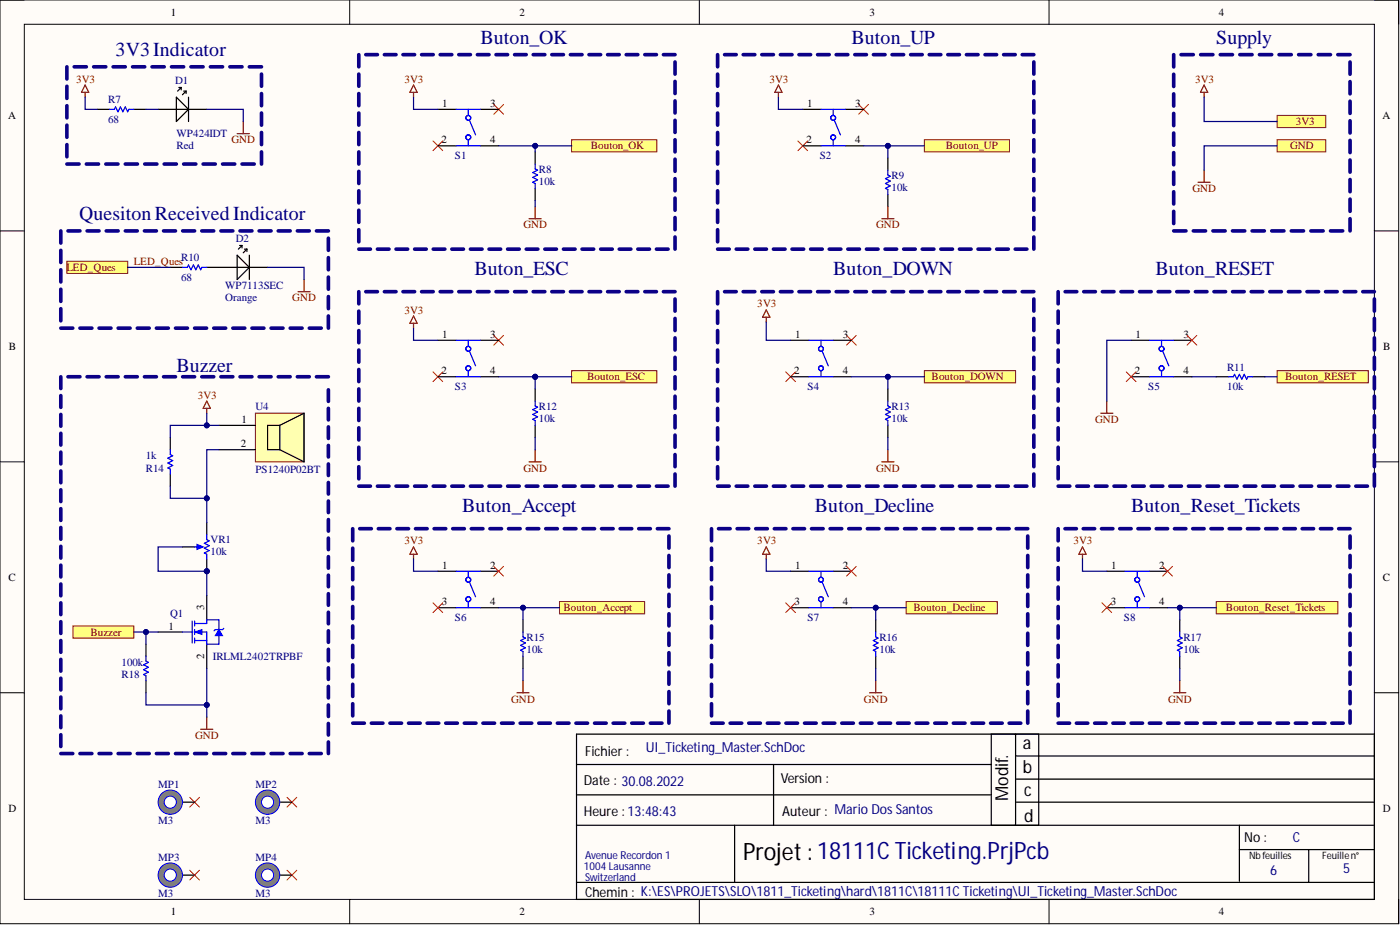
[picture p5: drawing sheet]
<svg xmlns="http://www.w3.org/2000/svg" width="292mm" height="193mm" viewBox="0 0 292 193" stroke-linecap="round" stroke-linejoin="round" font-family="sans-serif">
<defs><g id="words">
<text font-size="5" x="155.1" y="179.4">Projet : 18111C Ticketing.PrjPcb</text>
<g font-size="4.1" fill="#000080">
<text x="24.1" y="11.7">3V3Indicator</text>
<text x="100.2" y="9.2">Buton_OK</text>
<text x="177.6" y="9.2">Buton_UP</text>
<text x="253.8" y="9.2">Supply</text>
<text x="16.5" y="46">Quesiton Received Indicator</text>
<text x="99" y="57.4">Buton_ESC</text>
<text x="173.8" y="57.4">Buton_DOWN</text>
<text x="241.1" y="57.4">Buton_RESET</text>
<text x="36.8" y="77.7">Buzzer</text>
<text x="96.4" y="106.8">Buton_Accept</text>
<text x="170" y="106.8">Buton_Decline</text>
<text x="236" y="106.8">Buton_Reset_Tickets</text>
</g>
<g font-size="3.7">
<text x="213.4" y="156.2">a</text>
<text x="213.4" y="161.3">b</text>
<text x="210.4" y="167.1" transform="rotate(-90 210.4 167.1)">Modif.</text>
<text x="213.7" y="166.1">c</text>
<text x="213.7" y="171.4">d</text>
</g>
<g font-size="2.9">
<text x="122.1" y="157.7">Fichier :</text>
<text x="121.8" y="163.8">Date : 30.08.2022</text>
<text x="162.9" y="163.3">Version :</text>
<text x="121.8" y="170.1">Heure : 13:48:43</text>
<text x="163.2" y="170.1">Auteur : Mario Dos Santos</text>
<text x="259.6" y="175.7">No :</text>
<text x="122.1" y="187.1">Chemin : K:\ES\PROJETS\SLO\1811_Ticketing\hard\1811C\18111C Ticketing\UI_Ticketing_Master.SchDoc</text>
</g>
<g font-size="2.9" fill="#000080">
<text x="134.7" y="157">UI_Ticketing_Master.SchDoc</text>
<text x="269.8" y="175.7">C</text>
<text x="265" y="182.6">6</text>
<text x="280.2" y="182.1">5</text>
</g>
<g font-size="2.3">
<text x="35.6" y="3.3">1</text>
<text x="108.4" y="3.3">2</text>
<text x="181.4" y="3.3">3</text>
<text x="254.3" y="3.3">4</text>
<text x="92.3" y="22.3">1</text>
<text x="102.3" y="22.3">3</text>
<text x="168.4" y="22.3">1</text>
<text x="178.4" y="22.3">3</text>
<text x="1.7" y="24.8">A</text>
<text x="92.1" y="29.9">2</text>
<text x="102.3" y="29.9">4</text>
<text x="168.2" y="29.9">2</text>
<text x="178.4" y="29.9">4</text>
<text x="288.4" y="24.8">A</text>
<text x="92.3" y="70.5">1</text>
<text x="102.3" y="70.5">3</text>
<text x="165.9" y="70.5">1</text>
<text x="175.9" y="70.5">3</text>
<text x="236.9" y="70.5">1</text>
<text x="246.9" y="70.5">3</text>
<text x="1.9" y="73">B</text>
<text x="288.6" y="73">B</text>
<text x="92.1" y="78.1">2</text>
<text x="102.3" y="78.1">4</text>
<text x="165.7" y="78.1">2</text>
<text x="175.9" y="78.1">4</text>
<text x="236.8" y="78.1">2</text>
<text x="246.9" y="78.1">4</text>
<text x="50.4" y="88.2">1</text>
<text x="50.2" y="93.3">2</text>
<text x="92.3" y="118.7">1</text>
<text x="102.3" y="118.7">2</text>
<text x="165.9" y="118.7">1</text>
<text x="175.9" y="118.7">2</text>
<text x="231.9" y="118.7">1</text>
<text x="241.8" y="118.7">2</text>
<text x="1.8" y="121.2">C</text>
<text x="288.5" y="121.2">C</text>
<text x="35.2" y="131.3">1</text>
<text x="42.6" y="127.3" transform="rotate(-90 42.6 127.3)">3</text>
<text x="92.2" y="126.3">3</text>
<text x="102.3" y="126.3">4</text>
<text x="165.8" y="126.3">3</text>
<text x="175.9" y="126.3">4</text>
<text x="231.8" y="126.3">3</text>
<text x="241.8" y="126.3">4</text>
<text x="42.6" y="137.4" transform="rotate(-90 42.6 137.4)">2</text>
<text x="1.8" y="169.4">D</text>
<text x="288.5" y="169.4">D</text>
<text x="35.6" y="190.9">1</text>
<text x="108.4" y="190.9">2</text>
<text x="181.4" y="190.9">3</text>
<text x="254.3" y="190.9">4</text>
</g>
<g font-size="2.3" fill="#800000">
<text x="15.9" y="17.2">3V3</text>
<text x="84.4" y="17.2">3V3</text>
<text x="160.5" y="17.2">3V3</text>
<text x="249.4" y="17.2">3V3</text>
<text x="48.3" y="29.9">GND</text>
<text x="270.3" y="26.1">3V3</text>
<text x="123.2" y="31.2">Bouton_OK</text>
<text x="197.3" y="31.2">Bouton_UP</text>
<text x="269.2" y="31.2">GND</text>
<text x="248.8" y="40.1">GND</text>
<text x="109.2" y="47.7">GND</text>
<text x="182.8" y="47.7">GND</text>
<text x="13.9" y="56.5">LED_Ques</text>
<text x="27.9" y="55.3">LED_Ques</text>
<text x="61" y="62.9">GND</text>
<text x="84.4" y="65.4">3V3</text>
<text x="158" y="64.1">3V3</text>
<text x="41.3" y="83.2">3V3</text>
<text x="122.5" y="79.4">Bouton_ESC</text>
<text x="194.4" y="79.4">Bouton_DOWN</text>
<text x="268.1" y="79.4">Bouton_RESET</text>
<text x="228.5" y="88.2">GND</text>
<text x="109.2" y="98.4">GND</text>
<text x="182.8" y="98.4">GND</text>
<text x="84.4" y="113.6">3V3</text>
<text x="158" y="113.6">3V3</text>
<text x="224" y="113.6">3V3</text>
<text x="117.6" y="127.5">Bouton_Accept</text>
<text x="190.6" y="127.5">Bouton_Decline</text>
<text x="255.8" y="127.5">Bouton_Reset_Tickets</text>
<text x="18.9" y="132.6">Buzzer</text>
<text x="106.7" y="146.6">GND</text>
<text x="180.3" y="146.6">GND</text>
<text x="243.7" y="146.6">GND</text>
<text x="40.7" y="154.2">GND</text>
</g>
<g font-size="2.3" fill="#000080">
<text x="36.5" y="17.5">D1</text>
<text x="22.6" y="21.5">R7</text>
<text x="22.6" y="25.6">68</text>
<text x="36.8" y="28.6">WP424IDT</text>
<text x="36.8" y="31.2">Red</text>
<text x="94.9" y="33.2">S1</text>
<text x="112.4" y="36">R8</text>
<text x="171" y="33.2">S2</text>
<text x="112.4" y="38.5">10k</text>
<text x="186" y="37.3">R9</text>
<text x="186" y="39.8">10k</text>
<text x="49.2" y="50.5">D2</text>
<text x="37.8" y="54.5">R10</text>
<text x="37.8" y="58.6">68</text>
<text x="46.9" y="62.9">Orange</text>
<text x="46.9" y="60.3">WP7113SEC</text>
<text x="256" y="77.3">R11</text>
<text x="94.9" y="81.4">S3</text>
<text x="168.5" y="81.4">S4</text>
<text x="239.6" y="81.4">S5</text>
<text x="256" y="81.4">10k</text>
<text x="53.3" y="85.4">U4</text>
<text x="112.4" y="85.4">R12</text>
<text x="112.4" y="88">10k</text>
<text x="186" y="85.4">R13</text>
<text x="186" y="88">10k</text>
<text x="30.5" y="95.8">1k</text>
<text x="30.5" y="98.4">R14</text>
<text x="53.3" y="98.6">PS1240P02BT</text>
<text x="43.9" y="113.3">VR1</text>
<text x="43.9" y="115.9">10k</text>
<text x="35.5" y="128.8">Q1</text>
<text x="94.9" y="129.6">S6</text>
<text x="168.5" y="129.6">S7</text>
<text x="234.5" y="129.6">S8</text>
<text x="44.4" y="137.7">IRLML2402TRPBF</text>
<text x="109.9" y="133.6">R15</text>
<text x="109.9" y="136.2">10k</text>
<text x="183.5" y="133.6">R16</text>
<text x="183.5" y="136.2">10k</text>
<text x="246.9" y="133.6">R17</text>
<text x="246.9" y="136.2">10k</text>
<text x="25.4" y="141.5">R18</text>
<text x="25.4" y="138.9">100k</text>
<text x="33" y="164.3">MP1</text>
<text x="53.3" y="164.3">MP2</text>
<text x="33" y="171.9">M3</text>
<text x="53.3" y="171.9">M3</text>
<text x="33" y="179.5">MP3</text>
<text x="53.3" y="179.5">MP4</text>
<text x="122.1" y="179.2">Avenue Recordon 1</text>
<text x="121.8" y="181.5">1004 Lausanne</text>
<text x="122.1" y="183.7">Switzerland</text>
<text x="33" y="187.1">M3</text>
<text x="53.3" y="187.1">M3</text>
</g>
<g font-size="2.1">
<text x="260.6" y="179.2">Nb feuilles</text>
<text x="275.8" y="179.2">Feuillen°</text>
</g>
</g></defs>
<path d="M0 0h291.8v192.7h-291.8z" fill-rule="evenodd" fill="#fffcf8"/>
<path d="M0 0h291.8v192.7h-291.8z" fill="none" stroke="#000" stroke-width=".21"/>
<path d="M5.1 5.1h281.7v182.5h-281.7z" fill-rule="evenodd" fill="#fffcf8"/>
<g fill="none" stroke="#000" stroke-width=".21">
<path d="M0 0h5.1M73 0v5.1M145.9 0v5.1M218.9 0v5.1M286.8 0h5v5.1M5.1 5.1h281.7v182.5h-281.7zM0 48.2h5.1M286.8 48.2h5M0 96.3h5.1M286.8 96.3h5M0 144.5h5.1M286.8 144.5h5"/>
<path d="M73 187.6v5.1M145.9 187.6v5.1M218.9 187.6v5.1M291.8 187.6v5.1"/>
</g>
<g fill="none" stroke="#000" stroke-width=".25">
<path d="M120.3 153.1h166.5v34.5h-166.5zM120.3 159.5h86.5M161.4 159.5v12.7M206.8 153.1v19.1M211.9 153.1v19.1M211.9 157.7h74.9M216.7 153.1v19.1M120.3 172.2h166.5M120.3 165.8h86.5M153.3 172.2v11.9M211.9 162.5h74.9M211.9 167.3h74.9"/>
<path d="M258.6 172.2v11.6M258.6 177.2h28.2M273.1 177.2v6.9M120.3 184.1h166.5"/>
</g>
<path d="M266.5 24.1h10.1v2.5h-10.1z" fill-rule="evenodd" fill="#ffff80"/>
<path d="M266.5 24.1h10.1v2.5h-10.1z" fill="none" stroke="#800000" stroke-width=".21"/>
<path d="M266.5 29.2h10.1v2.5h-10.1z" fill-rule="evenodd" fill="#ffff80"/>
<path d="M266.5 29.2h10.1v2.5h-10.1z" fill="none" stroke="#800000" stroke-width=".21"/>
<g fill="none" stroke="#0c0087" stroke-width=".76">
<path d="M74.9 11.4v2.5M74.9 15.5v2.5M74.9 19.5v2.6M76.3 11.4h2.4M80.2 11.4h2.4M84.1 11.4h2.4M88 11.4h2.4M91.8 11.4h2.5M95.7 11.4h2.4M99.6 11.4h2.4M103.5 11.4h2.4M107.4 11.4h2.4"/>
<path d="M111.2 11.4h2.5M115.1 11.4h2.5M119 11.4h2.4M122.9 11.4h2.4M126.8 11.4h2.4M130.7 11.4h2.4M134.5 11.4h2.5M138.4 11.4h2.4M140.8 12.9v2.6M140.8 17v2.5M74.9 23.6v2.5M74.9 27.6v2.6"/>
<path d="M74.9 31.7v2.5M74.9 35.7v2.6M74.9 39.8v2.5M140.8 21v2.6M140.8 25.1v2.5M140.8 29.2v2.5M140.8 33.2v2.5M140.8 37.3v2.5M74.9 43.9v2.5M74.9 47.9v2.6M74.9 52h2.4M78.7 52h2.5"/>
<path d="M82.6 52h2.5M86.5 52h2.4M90.4 52h2.4M94.3 52h2.4M98.1 52h2.5M102 52h2.5M105.9 52h2.4M109.8 52h2.4M113.7 52h2.4M117.6 52h2.4M121.4 52h2.5M125.3 52h2.4"/>
<path d="M129.2 52h2.4M133.1 52h2.4M137 52h2.4M140.8 41.3v2.6M140.8 45.4v2.5M140.8 49.4v2.6"/>
</g>
<path d="M90.3 29.4l2.1 2M92.4 29.4l-2.1 2M103 21.8l2.1 2M105.1 21.8l-2.1 2" fill="none" stroke="#f00" stroke-width=".21"/>
<path d="M111.7 31.7v2.5M111.7 39.3v2.5" fill="none" stroke="#000" stroke-width=".25"/>
<path d="M111.7 34.2v1l.5 .3-1.1 .5 1.1 .5-1.1 .5 1.1 .5-1.1 .5 .6 .3v1" fill="none" stroke="#00f" stroke-width=".25"/>
<path d="M119.3 29.2h17.7v2.5h-17.7z" fill-rule="evenodd" fill="#ffff80"/>
<path d="M119.3 29.2h17.7v2.5h-17.7z" fill="none" stroke="#800000" stroke-width=".21"/>
<g fill="none" stroke="#0c0087" stroke-width=".76">
<path d="M74.9 60.8v2.6M74.9 64.9v2.5M74.9 69v2.5M74.9 73v2.6M74.9 77.1v2.5M76.3 60.8h2.4M80.2 60.8h2.4M84.1 60.8h2.4M88 60.8h2.4M91.8 60.8h2.5M95.7 60.8h2.4M99.6 60.8h2.4"/>
<path d="M103.5 60.8h2.4M107.4 60.8h2.4M111.2 60.8h2.5M115.1 60.8h2.5M119 60.8h2.4M122.9 60.8h2.4M126.8 60.8h2.4M130.7 60.8h2.4M134.5 60.8h2.5M138.4 60.8h2.4M140.8 62.4v2.5M140.8 66.4v2.6"/>
<path d="M140.8 70.5v2.5M140.8 74.5v2.6M140.8 78.6v2.5M74.9 81.1v2.6M74.9 85.2v2.5M74.9 89.2v2.6M74.9 93.3v2.5M74.9 97.4v2.5M140.8 82.7v2.5M140.8 86.7v2.5M140.8 90.8v2.5M140.8 94.8v2.6"/>
<path d="M140.8 98.9v2.5M74.9 101.4h2.4M78.7 101.4h2.5M82.6 101.4h2.5M86.5 101.4h2.4M90.4 101.4h2.4M94.3 101.4h2.4M98.1 101.4h2.5M102 101.4h2.5M105.9 101.4h2.4M109.8 101.4h2.4M113.7 101.4h2.4"/>
<path d="M117.6 101.4h2.4M121.4 101.4h2.5M125.3 101.4h2.4M129.2 101.4h2.4M133.1 101.4h2.4M137 101.4h2.4"/>
</g>
<path d="M90.3 77.6l2.1 2M92.4 77.6l-2.1 2M103 70l2.1 2M105.1 70l-2.1 2" fill="none" stroke="#f00" stroke-width=".21"/>
<path d="M111.7 81.1v2.6M111.7 88.7v2.6" fill="none" stroke="#000" stroke-width=".25"/>
<path d="M111.7 83.7v1l.5 .2-1.1 .5 1.1 .6-1.1 .5 1.1 .5-1.1 .5 .6 .2v1" fill="none" stroke="#00f" stroke-width=".25"/>
<path d="M119.3 77.3h17.7v2.6h-17.7z" fill-rule="evenodd" fill="#ffff80"/>
<path d="M119.3 77.3h17.7v2.6h-17.7z" fill="none" stroke="#800000" stroke-width=".21"/>
<g fill="none" stroke="#0c0087" stroke-width=".76">
<path d="M149.7 11.4v2.5M149.7 15.5v2.5M149.7 19.5v2.6M151.2 11.4h2.4M155.1 11.4h2.4M158.9 11.4h2.5M162.8 11.4h2.4M166.7 11.4h2.4M170.6 11.4h2.4M174.5 11.4h2.4M178.4 11.4h2.4M182.2 11.4h2.5"/>
<path d="M186.1 11.4h2.4M190 11.4h2.4M193.9 11.4h2.4M197.8 11.4h2.4M201.6 11.4h2.5M205.5 11.4h2.4M209.4 11.4h2.4M213.3 11.4h2.4M215.7 12.9v2.6M215.7 17v2.5M149.7 23.6v2.5M149.7 27.6v2.6"/>
<path d="M149.7 31.7v2.5M149.7 35.7v2.6M149.7 39.8v2.5M215.7 21v2.6M215.7 25.1v2.5M215.7 29.2v2.5M215.7 33.2v2.5M215.7 37.3v2.5M149.7 43.9v2.5M149.7 47.9v2.6M149.7 52h2.4M153.6 52h2.4"/>
<path d="M157.5 52h2.4M161.4 52h2.4M165.2 52h2.5M169.1 52h2.5M173 52h2.4M176.9 52h2.4M180.8 52h2.4M184.7 52h2.4M188.5 52h2.5M192.4 52h2.4M196.3 52h2.4M200.2 52h2.4"/>
<path d="M204.1 52h2.4M207.9 52h2.5M211.8 52h2.5M215.7 41.3v2.6M215.7 45.4v2.5M215.7 49.4v2.6"/>
</g>
<path d="M166.5 29.4l2 2M168.5 29.4l-2 2M179.2 21.8l2 2M181.2 21.8l-2 2" fill="none" stroke="#f00" stroke-width=".21"/>
<path d="M185.2 33v2.5M185.2 40.6v2.5" fill="none" stroke="#000" stroke-width=".25"/>
<path d="M185.2 35.5v1l.6 .3-1.1 .5 1.1 .5-1.1 .5 1.1 .5-1.1 .5 .5 .2v1.1" fill="none" stroke="#00f" stroke-width=".25"/>
<path d="M192.9 29.2h17.7v2.5h-17.7z" fill-rule="evenodd" fill="#ffff80"/>
<path d="M192.9 29.2h17.7v2.5h-17.7z" fill="none" stroke="#800000" stroke-width=".21"/>
<g fill="none" stroke="#0c0087" stroke-width=".76">
<path d="M149.7 60.8v2.6M149.7 64.9v2.5M149.7 69v2.5M149.7 73v2.6M149.7 77.1v2.5M151.2 60.8h2.4M155.1 60.8h2.4M158.9 60.8h2.5M162.8 60.8h2.4M166.7 60.8h2.4M170.6 60.8h2.4M174.5 60.8h2.4"/>
<path d="M178.4 60.8h2.4M182.2 60.8h2.5M186.1 60.8h2.4M190 60.8h2.4M193.9 60.8h2.4M197.8 60.8h2.4M201.6 60.8h2.5M205.5 60.8h2.4M209.4 60.8h2.4M213.3 60.8h2.4M215.7 62.4v2.5M215.7 66.4v2.6"/>
<path d="M215.7 70.5v2.5M215.7 74.5v2.6M215.7 78.6v2.5M149.7 81.1v2.6M149.7 85.2v2.5M149.7 89.2v2.6M149.7 93.3v2.5M149.7 97.4v2.5M215.7 82.7v2.5M215.7 86.7v2.5M215.7 90.8v2.5M215.7 94.8v2.6"/>
<path d="M215.7 98.9v2.5M149.7 101.4h2.4M153.6 101.4h2.4M157.5 101.4h2.4M161.4 101.4h2.4M165.2 101.4h2.5M169.1 101.4h2.5M173 101.4h2.4M176.9 101.4h2.4M180.8 101.4h2.4M184.7 101.4h2.4M188.5 101.4h2.5"/>
<path d="M192.4 101.4h2.4M196.3 101.4h2.4M200.2 101.4h2.4M204.1 101.4h2.4M207.9 101.4h2.5M211.8 101.4h2.5"/>
</g>
<path d="M163.9 77.6l2.1 2M166 77.6l-2.1 2M176.6 70l2.1 2M178.7 70l-2.1 2" fill="none" stroke="#f00" stroke-width=".21"/>
<path d="M185.2 81.1v2.6M185.2 88.7v2.6" fill="none" stroke="#000" stroke-width=".25"/>
<path d="M185.2 83.7v1l.6 .2-1.1 .5 1.1 .6-1.1 .5 1.1 .5-1.1 .5 .5 .2v1" fill="none" stroke="#00f" stroke-width=".25"/>
<path d="M192.9 77.3h19v2.6h-19z" fill-rule="evenodd" fill="#ffff80"/>
<path d="M192.9 77.3h19v2.6h-19z" fill="none" stroke="#800000" stroke-width=".21"/>
<g fill="none" stroke="#0c0087" stroke-width=".76">
<path d="M244.9 11.4v2.6M244.9 15.5v2.5M244.9 19.6v2.5M246.4 11.4h2.6M250.5 11.4h2.6M254.6 11.4h2.5M258.7 11.4h2.5M262.8 11.4h2.5M266.9 11.4h2.5M270.9 11.4h2.6M275 11.4h2.6M279.1 11.4h2.6"/>
<path d="M281.7 12.9v2.6M281.7 17v2.6M244.9 23.7v2.5M244.9 27.7v2.6M244.9 31.8v2.6M244.9 35.9v2.6M281.7 21.1v2.6M281.7 25.2v2.5M281.7 29.3v2.5M281.7 33.4v2.5M281.7 37.4v2.6M244.9 40v2.6"/>
<path d="M244.9 44.1v2.5M244.9 48.2h2.5M249 48.2h2.5M253.1 48.2h2.5M257.1 48.2h2.6M261.2 48.2h2.6M265.3 48.2h2.6M269.4 48.2h2.6M273.5 48.2h2.6M277.6 48.2h2.5M281.7 41.5v2.6M281.7 45.6v2.6"/>
<path d="M220.8 60.8v2.6M220.8 64.9v2.5M220.8 69v2.5M220.8 73v2.6M220.8 77.1v2.5M222.2 60.8h2.5M226.1 60.8h2.4M230 60.8h2.4M233.9 60.8h2.4M237.8 60.8h2.4M241.6 60.8h2.5M245.5 60.8h2.5"/>
<path d="M249.4 60.8h2.4M253.3 60.8h2.4M257.2 60.8h2.4M261.1 60.8h2.4M264.9 60.8h2.5M268.8 60.8h2.4M272.7 60.8h2.4M276.6 60.8h2.4M280.5 60.8h2.4M284.3 60.8h2.5M286.8 62.4v2.5M286.8 66.4v2.6"/>
<path d="M286.8 70.5v2.5M286.8 74.5v2.6M286.8 78.6v2.5M220.8 81.1v2.6M220.8 85.2v2.5M220.8 89.2v2.6M220.8 93.3v2.5M220.8 97.4v2.5M286.8 82.7v2.5M286.8 86.7v2.5M286.8 90.8v2.5M286.8 94.8v2.6"/>
<path d="M286.8 98.9v2.5M220.8 101.4h2.4M224.7 101.4h2.4M228.5 101.4h2.5M232.4 101.4h2.4M236.3 101.4h2.4M240.2 101.4h2.4M244.1 101.4h2.4M248 101.4h2.4M251.8 101.4h2.5M255.7 101.4h2.4M259.6 101.4h2.4"/>
<path d="M263.5 101.4h2.4M267.4 101.4h2.4M271.2 101.4h2.5M275.1 101.4h2.4M279 101.4h2.4M282.9 101.4h2.4"/>
</g>
<path d="M266.5 77.3h19v2.6h-19z" fill-rule="evenodd" fill="#ffff80"/>
<path d="M266.5 77.3h19v2.6h-19z" fill="none" stroke="#800000" stroke-width=".21"/>
<g fill="none" stroke="#0c0087" stroke-width=".76">
<path d="M12.7 48.2v2.5M12.7 52.2v2.6M12.7 56.3v2.5M14.2 48.2h2.5M18.2 48.2h2.5M22.2 48.2h2.5M26.1 48.2h2.5M30.1 48.2h2.5M34.1 48.2h2.5M38.1 48.2h2.5M42.1 48.2h2.5M46.1 48.2h2.5"/>
<path d="M50.1 48.2h2.5M54.1 48.2h2.5M58 48.2h2.5M62 48.2h2.5M66 48.2h2.5M68.5 49.7v2.5M68.5 53.7v2.6M68.5 57.8v2.5M12.7 60.3v2.6M12.7 64.4v2.5M12.7 68.5h2.5M16.7 68.5h2.5"/>
<path d="M20.7 68.5h2.5M24.7 68.5h2.4M28.6 68.5h2.5M32.6 68.5h2.5M36.6 68.5h2.5M40.6 68.5h2.5M44.6 68.5h2.5M48.6 68.5h2.5M52.6 68.5h2.5M56.6 68.5h2.4M60.5 68.5h2.5M64.5 68.5h2.5"/>
<path d="M68.5 61.9v2.5M68.5 65.9v2.6"/>
</g>
<path d="M14 54.5h12.6v2.5h-12.6z" fill-rule="evenodd" fill="#ffff80"/>
<path d="M14 54.5h12.6v2.5h-12.6z" fill="none" stroke="#800000" stroke-width=".21"/>
<path d="M45.7 55.8h10.1M49.5 53.2l2.5 2.6-2.5 2.5zM50 51.2h.5M50.5 51.2l-.8 .8M50.5 51.2v.5M51 52h.5M51.5 52l-.7 .7M51.5 52v.5M52 53.2v5.1M33 131.8h5.1M43.1 124.2v5.1M43.1 134.4v5.1" fill="none" stroke="#000" stroke-width=".25"/>
<path d="M38.1 131.8h2M40.1 129.6v4.5M40.6 130.1h2.5M40.6 131.8h2.5v2.6M40.6 133.6h2.5M40.6 129.6v1M40.6 131.3v1.1M40.6 133.1v1" fill="none" stroke="#00f" stroke-width=".25"/>
<path d="M40.6 131.8l1.5-.5v1.1z" fill="#00f"/>
<path d="M40.6 131.8l1.5-.5v1.1z" fill="none" stroke="#00f" stroke-width=".21"/>
<path d="M43.1 130.1v-.8h2.6v2M45.7 132.6v1.8h-2.6" fill="none" stroke="#00f" stroke-width=".25"/>
<path d="M45.7 131.3l.7 1.3h-1.5z" fill="#00f"/>
<path d="M45.7 131.3l.7 1.3h-1.5z" fill="none" stroke="#00f" stroke-width=".21"/>
<path d="M38.1 55.8h1l.2-.5 .5 1 .5-1 .6 1 .5-1 .5 1 .2-.5h1M35.5 93.8v1l.5 .3-1 .5 1 .5-1 .5 1 .5-1 .5 .5 .3v1M30.5 136.9v1l.5 .3-1.1 .5 1.1 .5-1.1 .5 1.1 .5-1.1 .5 .6 .3v1M46.7 131.1l-.3 .2h-1.5l-.2 .3M109.1 131.8v1.1l.5 .2-1 .5 1 .5-1 .5 1 .5-1 .6 .5 .2v1" fill="none" stroke="#00f" stroke-width=".25"/>
<path d="M35.5 55.8h2.6M43.1 55.8h2.6M35.5 91.3v2.5M35.5 98.9v2.5M30.5 134.4v2.5M109.1 129.3v2.5M109.1 136.9v2.6M30.5 142v2.5" fill="none" stroke="#000" stroke-width=".25"/>
<g fill="none" stroke="#0c0087" stroke-width=".76">
<path d="M12.7 78.6v2.5M14.2 78.6h2.5M18.2 78.6h2.5M22.2 78.6h2.5M26.1 78.6h2.5M30.1 78.6h2.5M34.1 78.6h2.5M38.1 78.6h2.5M42.1 78.6h2.5M46.1 78.6h2.5M50.1 78.6h2.5M54.1 78.6h2.5"/>
<path d="M58 78.6h2.5M62 78.6h2.5M66 78.6h2.5M12.7 82.5v2.5M12.7 86.5v2.4M12.7 90.4v2.4M12.7 94.3v2.5M12.7 98.2v2.5M68.5 81.3v2.4M68.5 85.2v2.4M68.5 89.1v2.4M68.5 92.9v2.4"/>
<path d="M68.5 96.8v2.4M12.7 102.2v2.4M12.7 106.1v2.5M12.7 110v2.5M12.7 114v2.4M12.7 117.9v2.5M68.5 100.7v2.4M68.5 104.5v2.4M68.5 108.4v2.4M68.5 112.3v2.4M68.5 116.1v2.4M68.5 120v2.4"/>
<path d="M12.7 121.8v2.5M12.7 125.8v2.4M12.7 129.7v2.4M12.7 133.6v2.5M12.7 137.6v2.4M68.5 123.9v2.4M68.5 127.7v2.4M68.5 131.6v2.4M68.5 135.5v2.4M68.5 139.3v2.4M12.7 141.5v2.4M12.7 145.4v2.5"/>
<path d="M12.7 149.3v2.5M12.7 153.3v2.4M12.7 157.2h2.5M16.7 157.2h2.5M20.7 157.2h2.5M24.7 157.2h2.4M28.6 157.2h2.5M32.6 157.2h2.5M36.6 157.2h2.5M40.6 157.2h2.5M44.6 157.2h2.5M48.6 157.2h2.5"/>
<path d="M52.6 157.2h2.5M56.6 157.2h2.4M60.5 157.2h2.5M64.5 157.2h2.5M68.5 143.2v2.4M68.5 147.1v2.4M68.5 150.9v2.4M68.5 154.8v2.4"/>
</g>
<path d="M116.7 125.5h17.8v2.5h-17.8z" fill-rule="evenodd" fill="#ffff80"/>
<path d="M116.7 125.5h17.8v2.5h-17.8z" fill="none" stroke="#800000" stroke-width=".21"/>
<g fill="none" stroke="#0c0087" stroke-width=".76">
<path d="M73.6 110.3v2.5M73.6 114.4v2.5M73.6 118.4v2.5M75.1 110.3h2.4M78.9 110.3h2.5M82.8 110.3h2.4M86.7 110.3h2.4M90.6 110.3h2.4M94.5 110.3h2.4M98.3 110.3h2.5M102.2 110.3h2.4M106.1 110.3h2.4"/>
<path d="M110 110.3h2.4M113.9 110.3h2.4M117.7 110.3h2.5M121.6 110.3h2.4M125.5 110.3h2.4M129.4 110.3h2.4M133.3 110.3h2.4M137.1 110.3h2.5M139.6 111.8v2.6M139.6 115.9v2.5M139.6 119.9v2.6M73.6 122.5v2.5"/>
<path d="M73.6 126.5v2.6M73.6 130.6v2.5M73.6 134.6v2.6M73.6 138.7v2.5M139.6 124v2.5M139.6 128v2.6M139.6 132.1v2.5M139.6 136.2v2.5M73.6 142.8v2.5M73.6 146.8v2.5M73.6 150.9h2.4M77.5 150.9h2.4"/>
<path d="M81.4 150.9h2.4M85.2 150.9h2.5M89.1 150.9h2.4M93 150.9h2.4M96.9 150.9h2.4M100.8 150.9h2.4M104.6 150.9h2.5M108.5 150.9h2.4M112.4 150.9h2.4M116.3 150.9h2.4M120.2 150.9h2.4M124 150.9h2.5"/>
<path d="M127.9 150.9h2.5M131.8 150.9h2.4M135.7 150.9h2.4M139.6 140.2v2.6M139.6 144.3v2.5M139.6 148.3v2.6"/>
</g>
<path d="M182.7 129.3v2.5M182.7 136.9v2.6" fill="none" stroke="#000" stroke-width=".25"/>
<path d="M182.7 131.8v1.1l.5 .2-1 .5 1 .5-1 .5 1 .5-1 .6 .5 .2v1" fill="none" stroke="#00f" stroke-width=".25"/>
<path d="M189.1 125.5h19v2.5h-19z" fill-rule="evenodd" fill="#ffff80"/>
<path d="M189.1 125.5h19v2.5h-19z" fill="none" stroke="#800000" stroke-width=".21"/>
<g fill="none" stroke="#0c0087" stroke-width=".76">
<path d="M148.5 110.3v2.5M148.5 114.4v2.5M148.5 118.4v2.5M149.9 110.3h2.4M153.8 110.3h2.4M157.7 110.3h2.4M161.6 110.3h2.4M165.4 110.3h2.5M169.3 110.3h2.4M173.2 110.3h2.4M177.1 110.3h2.4M181 110.3h2.4"/>
<path d="M184.8 110.3h2.5M188.7 110.3h2.4M192.6 110.3h2.4M196.5 110.3h2.4M200.4 110.3h2.4M204.2 110.3h2.5M208.1 110.3h2.5M212 110.3h2.4M214.4 111.8v2.6M214.4 115.9v2.5M214.4 119.9v2.6M148.5 122.5v2.5"/>
<path d="M148.5 126.5v2.6M148.5 130.6v2.5M148.5 134.6v2.6M148.5 138.7v2.5M214.4 124v2.5M214.4 128v2.6M214.4 132.1v2.5M214.4 136.2v2.5M148.5 142.8v2.5M148.5 146.8v2.5M148.5 150.9h2.4M152.3 150.9h2.5"/>
<path d="M156.2 150.9h2.4M160.1 150.9h2.4M164 150.9h2.4M167.9 150.9h2.4M171.7 150.9h2.5M175.6 150.9h2.4M179.5 150.9h2.4M183.4 150.9h2.4M187.3 150.9h2.4M191.1 150.9h2.5M195 150.9h2.5M198.9 150.9h2.4"/>
<path d="M202.8 150.9h2.4M206.7 150.9h2.4M210.6 150.9h2.4M214.4 140.2v2.6M214.4 144.3v2.5M214.4 148.3v2.6"/>
</g>
<path d="M246.2 129.3v2.5M246.2 136.9v2.6" fill="none" stroke="#000" stroke-width=".25"/>
<path d="M246.2 131.8v1.1l.5 .2-1.1 .5 1.1 .5-1.1 .5 1.1 .5-1.1 .6 .6 .2v1" fill="none" stroke="#00f" stroke-width=".25"/>
<path d="M253.8 125.5h25.3v2.5h-25.3z" fill-rule="evenodd" fill="#ffff80"/>
<path d="M253.8 125.5h25.3v2.5h-25.3z" fill="none" stroke="#800000" stroke-width=".21"/>
<g fill="none" stroke="#0c0087" stroke-width=".76">
<path d="M220.8 110.3v2.5M220.8 114.4v2.5M220.8 118.4v2.5M222.2 110.3h2.4M226 110.3h2.4M229.8 110.3h2.4M233.6 110.3h2.4M237.4 110.3h2.4M241.2 110.3h2.4M245 110.3h2.4M248.8 110.3h2.4M252.7 110.3h2.3"/>
<path d="M256.5 110.3h2.3M260.3 110.3h2.3M264.1 110.3h2.4M267.9 110.3h2.4M271.7 110.3h2.4M275.5 110.3h2.4M279.3 110.3h2.4M281.7 111.8v2.6M281.7 115.9v2.5M281.7 119.9v2.6M220.8 122.5v2.5M220.8 126.5v2.6"/>
<path d="M220.8 130.6v2.5M220.8 134.6v2.6M220.8 138.7v2.5M281.7 124v2.5M281.7 128v2.6M281.7 132.1v2.5M281.7 136.2v2.5M220.8 142.8v2.5M220.8 146.8v2.5M220.8 150.9h2.4M224.6 150.9h2.4M228.4 150.9h2.4"/>
<path d="M232.2 150.9h2.4M236 150.9h2.4M239.8 150.9h2.4M243.6 150.9h2.4M247.4 150.9h2.4M251.2 150.9h2.4M255 150.9h2.4M258.8 150.9h2.4M262.6 150.9h2.4M266.5 150.9h2.3M270.3 150.9h2.3M274.1 150.9h2.3"/>
<path d="M277.9 150.9h2.4M281.7 140.2v2.6M281.7 144.3v2.5M281.7 148.3v2.6"/>
</g>
<path d="M15.2 130.6h12.7v2.5h-12.7z" fill-rule="evenodd" fill="#ffff80"/>
<path d="M15.2 130.6h12.7v2.5h-12.7z" fill="none" stroke="#800000" stroke-width=".21"/>
<path d="M53.3 86.2h10.1v10.1h-10.1z" fill-rule="evenodd" fill="#ffffb0"/>
<path d="M53.3 86.2h10.1v10.1h-10.1z" fill="none" stroke="#800000" stroke-width=".21"/>
<g fill="none" stroke="#000" stroke-width=".25">
<path d="M91.4 22.8h3.8M91.4 30.4h3.8M100.2 22.8h3.8M100.2 30.4h3.8M167.5 22.8h3.8M167.5 30.4h3.8M176.4 22.8h3.8M176.4 30.4h3.8M91.4 71h3.8M91.4 78.6h3.8M100.2 71h3.8M100.2 78.6h3.8"/>
<path d="M164.9 71h3.9M164.9 78.6h3.9M173.8 71h3.8M173.8 78.6h3.8M236 71h3.8M236 78.6h3.8M244.9 71h3.8M244.9 78.6h3.8M45.7 88.7h7.6M45.7 93.8h7.6M58.4 88.7h-2.6v5.1h2.6M58.4 88.7l5-2.5v10.1l-5-2.5"/>
<path d="M58.4 88.7v5.1M91.4 119.2h3.8M100.2 119.2h3.8M164.9 119.2h3.9M173.8 119.2h3.8M230.9 119.2h3.8M239.8 119.2h3.8M91.4 126.8h3.8M100.2 126.8h3.8M164.9 126.8h3.9M173.8 126.8h3.8M230.9 126.8h3.8"/>
<path d="M239.8 126.8h3.8"/>
</g>
<g fill="none" stroke="#00f" stroke-width=".25">
<path d="M95.2 30.4h5M95.2 22.8h5M97.7 22.8v1.3M97.7 29.2v1.2M98 25.1l1.2 3M171.3 30.4h5.1M171.3 22.8h5.1M173.8 22.8v1.3M173.8 29.2v1.2M174.1 25.1l1.3 3M95.2 78.6h5M95.2 71h5"/>
<path d="M97.7 71v1.3M97.7 77.3v1.3M98 73.3l1.2 3M168.8 78.6h5M168.8 71h5M171.3 71v1.3M171.3 77.3v1.3M171.5 73.3l1.3 3M239.8 78.6h5.1M239.8 71h5.1M242.3 71v1.3M242.3 77.3v1.3"/>
<path d="M242.6 73.3l1.3 3M95.2 119.2h5M97.7 119.2v1.2M168.8 119.2h5M171.3 119.2v1.2M234.7 119.2h5.1M237.3 119.2v1.2M95.2 126.8h5M97.7 125.5v1.3M98 121.5l1.2 3M168.8 126.8h5M171.3 125.5v1.3"/>
<path d="M171.5 121.5l1.3 3M234.7 126.8h5.1M237.3 125.5v1.3M237.5 121.5l1.3 3"/>
<circle cx="97.7" cy="24.6" r=".51"/>
<circle cx="97.7" cy="28.6" r=".51"/>
<circle cx="173.8" cy="28.6" r=".51"/>
<circle cx="173.8" cy="24.6" r=".51"/>
<circle cx="97.7" cy="72.8" r=".51"/>
<circle cx="97.7" cy="76.8" r=".51"/>
<circle cx="171.3" cy="72.8" r=".51"/>
<circle cx="171.3" cy="76.8" r=".51"/>
<circle cx="242.3" cy="72.8" r=".51"/>
<circle cx="242.3" cy="76.8" r=".51"/>
<circle cx="97.7" cy="120.9" r=".51"/>
<circle cx="97.7" cy="125" r=".51"/>
<circle cx="171.3" cy="120.9" r=".51"/>
<circle cx="171.3" cy="125" r=".51"/>
<circle cx="237.3" cy="125" r=".51"/>
<circle cx="237.3" cy="120.9" r=".51"/>
</g>
<path d="M103 118.2l2.1 2M105.1 118.2l-2.1 2M176.6 118.2l2.1 2M178.7 118.2l-2.1 2M242.6 118.2l2 2M244.6 118.2l-2 2M90.3 125.8l2.1 2M92.4 125.8l-2.1 2M163.9 125.8l2.1 2M166 125.8l-2.1 2M229.9 125.8l2 2M231.9 125.8l-2 2" fill="none" stroke="#f00" stroke-width=".21"/>
<circle cx="43.1" cy="119.2" r=".51" fill="#000080"/>
<circle cx="43.1" cy="119.2" r=".51" fill="none" stroke="#000080" stroke-width=".21"/>
<path d="M38.1 114.1h2.5M43.1 109v2.6" fill="none" stroke="#000" stroke-width=".25"/>
<path d="M40.6 114.1h1.3" fill="none" stroke="#00f" stroke-width=".25"/>
<path d="M41.1 113.6l1.3 .5-1.3 .5z" fill="#00f"/>
<path d="M41.1 113.6l1.3 .5-1.3 .5z" fill="none" stroke="#00f" stroke-width=".25"/>
<path d="M43.1 116.6v2.6" fill="none" stroke="#000" stroke-width=".25"/>
<circle cx="43.1" cy="119.2" r=".51" fill="#000080"/>
<circle cx="43.1" cy="119.2" r=".51" fill="none" stroke="#000080" stroke-width=".21"/>
<path d="M22.8 22.8h1.1l.2-.5 .5 1 .5-1 .5 1 .5-1 .5 1 .3-.5h1M256.3 78.6h1l.3-.5 .5 1 .5-1 .5 1 .5-1 .5 1 .3-.5h1M43.1 111.6v1l.5 .2-1 .5 1 .5-1 .6 1 .5-1 .5 .5 .2v1" fill="none" stroke="#00f" stroke-width=".25"/>
<g fill="none" stroke="#000" stroke-width=".25">
<path d="M37.3 18.2h.5M37.8 18.2l-.8 .8M37.8 18.2v.6M38.3 19h.5M38.8 19l-.7 .8M38.8 19v.5M20.3 22.8h2.5M27.9 22.8h2.6M33 22.8h10.1M36.8 20.3l2.5 2.5-2.5 2.5zM39.3 20.3v5M253.8 78.6h2.5"/>
<path d="M261.4 78.6h2.5M38.1 167.3h2.5"/>
</g>
<g fill="none" stroke="#800000" stroke-width=".25">
<path d="M17.8 17.7l.7 1.6h-1.5zM17.8 19.3v1M86.3 17.7l.7 1.6h-1.5zM86.3 19.3v1M162.4 17.7l.8 1.6h-1.6zM162.4 19.3v1M251.2 19.3v1M251.2 17.7l.8 1.6h-1.5zM49.5 27.9h2.5M50.8 25.3v2.6M250 38h2.5M251.2 35.5v2.5"/>
<path d="M63.4 58.3v2.5M110.4 45.6h2.5M111.7 43.1v2.5M184 45.6h2.5M185.2 43.1v2.5M62.2 60.8h2.5M86.3 67.4v1.1M86.3 65.9l.7 1.5h-1.5zM159.9 64.7l.7 1.5h-1.5zM159.9 66.2v1M43.1 85.2v1M43.1 83.7l.8 1.5h-1.5z"/>
<path d="M110.4 96.3h2.5M111.7 93.8v2.5M184 96.3h2.5M185.2 93.8v2.5M229.7 86.2h2.5M230.9 83.7v2.5M86.3 115.6v1M86.3 114.1l.7 1.5h-1.5zM159.9 114.1l.7 1.5h-1.5zM159.9 115.6v1M225.9 114.1l.7 1.5h-1.5zM225.9 115.6v1"/>
<path d="M41.9 152.1h2.5M43.1 149.6v2.5M107.9 144.5h2.5M109.1 142v2.5M181.4 144.5h2.6M182.7 142v2.5M244.9 144.5h2.5M246.2 142v2.5"/>
</g>
<path d="M235 77.6l2 2M237 77.6l-2 2M247.7 70l2 2M249.7 70l-2 2M39.6 166.3l2 2.1M41.6 166.3l-2 2.1M59.9 166.3l2 2.1M61.9 166.3l-2 2.1M39.6 181.5l2 2.1M41.6 181.5l-2 2.1M59.9 181.5l2 2.1M61.9 181.5l-2 2.1" fill="none" stroke="#f00" stroke-width=".21"/>
<g fill="none" stroke="#0c0087" stroke-width=".76">
<path d="M14 13.9v2.6M14 18v2.5M15.5 13.9h2.5M19.5 13.9h2.6M23.6 13.9h2.5M27.7 13.9h2.5M31.7 13.9h2.6M35.8 13.9h2.5M39.8 13.9h2.6M43.9 13.9h2.5M48 13.9h2.5M52 13.9h2.6"/>
<path d="M54.6 15.5v2.5M54.6 19.5v2.6M14 22.1v2.5M14 26.1v2.5M14 30.2v2.5M14 34.2h2.5M18 34.2h2.6M22.1 34.2h2.5M26.1 34.2h2.6M30.2 34.2h2.5M34.3 34.2h2.5M38.3 34.2h2.6"/>
<path d="M42.4 34.2h2.5M46.4 34.2h2.6M50.5 34.2h2.5M54.6 23.6v2.5M54.6 27.6v2.6M54.6 31.7v2.5"/>
</g>
<circle cx="35.5" cy="167.3" r="2.54" fill="#808080"/>
<circle cx="35.5" cy="167.3" r="2.54" fill="none" stroke="#00f" stroke-width=".21"/>
<circle cx="35.5" cy="167.3" r="1.27" fill="#fff"/>
<circle cx="35.5" cy="167.3" r="1.27" fill="none" stroke="#00f" stroke-width=".21"/>
<path d="M58.4 167.3h2.5" fill="none" stroke="#000" stroke-width=".25"/>
<circle cx="55.8" cy="167.3" r="2.54" fill="#808080"/>
<circle cx="55.8" cy="167.3" r="2.54" fill="none" stroke="#00f" stroke-width=".21"/>
<circle cx="55.8" cy="167.3" r="1.27" fill="#fff"/>
<circle cx="55.8" cy="167.3" r="1.27" fill="none" stroke="#00f" stroke-width=".21"/>
<path d="M58.4 182.6h2.5" fill="none" stroke="#000" stroke-width=".25"/>
<circle cx="55.8" cy="182.6" r="2.54" fill="#808080"/>
<circle cx="55.8" cy="182.6" r="2.54" fill="none" stroke="#00f" stroke-width=".21"/>
<circle cx="55.8" cy="182.6" r="1.27" fill="#fff"/>
<circle cx="55.8" cy="182.6" r="1.27" fill="none" stroke="#00f" stroke-width=".21"/>
<path d="M38.1 182.6h2.5" fill="none" stroke="#000" stroke-width=".25"/>
<circle cx="35.5" cy="182.6" r="2.54" fill="#808080"/>
<circle cx="35.5" cy="182.6" r="2.54" fill="none" stroke="#00f" stroke-width=".21"/>
<circle cx="35.5" cy="182.6" r="1.27" fill="#fff"/>
<circle cx="35.5" cy="182.6" r="1.27" fill="none" stroke="#00f" stroke-width=".21"/>
<path d="M111.7 30.4h7.6M251.2 20.3v5h15.3M266.5 30.4h-15.3v5.1M111.7 41.8v1.3" fill="none" stroke="#000080" stroke-width=".25"/>
<circle cx="111.7" cy="30.4" r=".51" fill="#000080"/>
<circle cx="111.7" cy="30.4" r=".51" fill="none" stroke="#000080" stroke-width=".21"/>
<path d="M111.7 78.6h7.6" fill="none" stroke="#000080" stroke-width=".25"/>
<circle cx="111.7" cy="78.6" r=".51" fill="#000080"/>
<circle cx="111.7" cy="78.6" r=".51" fill="none" stroke="#000080" stroke-width=".21"/>
<path d="M26.6 55.8h8.9M55.8 55.8h7.6v2.5M104 126.8h5.1v2.5M109.1 139.5v2.5" fill="none" stroke="#000080" stroke-width=".25"/>
<circle cx="109.1" cy="126.8" r=".51" fill="#000080"/>
<circle cx="109.1" cy="126.8" r=".51" fill="none" stroke="#000080" stroke-width=".21"/>
<path d="M109.1 126.8h7.6" fill="none" stroke="#000080" stroke-width=".25"/>
<circle cx="109.1" cy="126.8" r=".51" fill="#000080"/>
<circle cx="109.1" cy="126.8" r=".51" fill="none" stroke="#000080" stroke-width=".21"/>
<path d="M86.3 116.6v2.6h5.1M159.9 116.6v2.6h5M182.7 139.5v2.5M243.6 126.8h2.6v2.5M246.2 139.5v2.5" fill="none" stroke="#000080" stroke-width=".25"/>
<circle cx="246.2" cy="126.8" r=".51" fill="#000080"/>
<circle cx="246.2" cy="126.8" r=".51" fill="none" stroke="#000080" stroke-width=".21"/>
<path d="M246.2 126.8h7.6" fill="none" stroke="#000080" stroke-width=".25"/>
<circle cx="246.2" cy="126.8" r=".51" fill="#000080"/>
<circle cx="246.2" cy="126.8" r=".51" fill="none" stroke="#000080" stroke-width=".21"/>
<path d="M104 30.4h7.7v1.3M225.9 116.6v2.6h5" fill="none" stroke="#000080" stroke-width=".25"/>
<circle cx="111.7" cy="30.4" r=".51" fill="#000080"/>
<circle cx="111.7" cy="30.4" r=".51" fill="none" stroke="#000080" stroke-width=".21"/>
<path d="M185.2 78.6v2.5" fill="none" stroke="#000080" stroke-width=".25"/>
<circle cx="185.2" cy="78.6" r=".51" fill="#000080"/>
<circle cx="185.2" cy="78.6" r=".51" fill="none" stroke="#000080" stroke-width=".21"/>
<path d="M104 78.6h7.7M159.9 67.2v3.8h5" fill="none" stroke="#000080" stroke-width=".25"/>
<circle cx="111.7" cy="78.6" r=".51" fill="#000080"/>
<circle cx="111.7" cy="78.6" r=".51" fill="none" stroke="#000080" stroke-width=".21"/>
<path d="M111.7 78.6v2.5" fill="none" stroke="#000080" stroke-width=".25"/>
<circle cx="111.7" cy="78.6" r=".51" fill="#000080"/>
<circle cx="111.7" cy="78.6" r=".51" fill="none" stroke="#000080" stroke-width=".21"/>
<path d="M86.3 20.3v2.5h5.1M162.4 20.3v2.5h5.1M86.3 68.5v2.5h5.1M38.1 114.1h-5.1v5.1h10.1v5" fill="none" stroke="#000080" stroke-width=".25"/>
<circle cx="43.1" cy="119.2" r=".51" fill="#000080"/>
<circle cx="43.1" cy="119.2" r=".51" fill="none" stroke="#000080" stroke-width=".21"/>
<path d="M17.8 20.3v2.5h2.5M30.5 22.8h2.5M43.1 22.8h7.7v2.5M185.2 30.4v2.6M236 71h-5.1v12.7M248.7 78.6h5.1M263.9 78.6h2.6" fill="none" stroke="#000080" stroke-width=".25"/>
<circle cx="185.2" cy="30.4" r=".51" fill="#000080"/>
<circle cx="185.2" cy="30.4" r=".51" fill="none" stroke="#000080" stroke-width=".21"/>
<path d="M180.2 30.4h12.7" fill="none" stroke="#000080" stroke-width=".25"/>
<circle cx="185.2" cy="30.4" r=".51" fill="#000080"/>
<circle cx="185.2" cy="30.4" r=".51" fill="none" stroke="#000080" stroke-width=".21"/>
<path d="M35.5 101.4v2.6h7.6" fill="none" stroke="#000080" stroke-width=".25"/>
<circle cx="43.1" cy="104" r=".51" fill="#000080"/>
<circle cx="43.1" cy="104" r=".51" fill="none" stroke="#000080" stroke-width=".21"/>
<path d="M30.5 131.8v2.6" fill="none" stroke="#000080" stroke-width=".25"/>
<circle cx="30.5" cy="131.8" r=".51" fill="#000080"/>
<circle cx="30.5" cy="131.8" r=".51" fill="none" stroke="#000080" stroke-width=".21"/>
<path d="M43.1 139.5v7.6" fill="none" stroke="#000080" stroke-width=".25"/>
<circle cx="43.1" cy="147.1" r=".51" fill="#000080"/>
<circle cx="43.1" cy="147.1" r=".51" fill="none" stroke="#000080" stroke-width=".21"/>
<path d="M27.9 131.8h5.1" fill="none" stroke="#000080" stroke-width=".25"/>
<circle cx="30.5" cy="131.8" r=".51" fill="#000080"/>
<circle cx="30.5" cy="131.8" r=".51" fill="none" stroke="#000080" stroke-width=".21"/>
<path d="M30.5 144.5v2.6h12.6v2.5" fill="none" stroke="#000080" stroke-width=".25"/>
<circle cx="43.1" cy="147.1" r=".51" fill="#000080"/>
<circle cx="43.1" cy="147.1" r=".51" fill="none" stroke="#000080" stroke-width=".21"/>
<path d="M45.7 93.8h-2.6v15.2" fill="none" stroke="#000080" stroke-width=".25"/>
<circle cx="43.1" cy="104" r=".51" fill="#000080"/>
<circle cx="43.1" cy="104" r=".51" fill="none" stroke="#000080" stroke-width=".21"/>
<path d="M45.7 88.7h-10.2v2.6" fill="none" stroke="#000080" stroke-width=".25"/>
<circle cx="43.1" cy="88.7" r=".51" fill="#000080"/>
<circle cx="43.1" cy="88.7" r=".51" fill="none" stroke="#000080" stroke-width=".21"/>
<path d="M43.1 86.2v2.5" fill="none" stroke="#000080" stroke-width=".25"/>
<circle cx="43.1" cy="88.7" r=".51" fill="#000080"/>
<circle cx="43.1" cy="88.7" r=".51" fill="none" stroke="#000080" stroke-width=".21"/>
<path d="M177.6 78.6h15.3M111.7 91.3v2.5" fill="none" stroke="#000080" stroke-width=".25"/>
<circle cx="185.2" cy="78.6" r=".51" fill="#000080"/>
<circle cx="185.2" cy="78.6" r=".51" fill="none" stroke="#000080" stroke-width=".21"/>
<path d="M185.2 91.3v2.5M182.7 126.8v2.5" fill="none" stroke="#000080" stroke-width=".25"/>
<circle cx="182.7" cy="126.8" r=".51" fill="#000080"/>
<circle cx="182.7" cy="126.8" r=".51" fill="none" stroke="#000080" stroke-width=".21"/>
<path d="M177.6 126.8h11.5" fill="none" stroke="#000080" stroke-width=".25"/>
<circle cx="182.7" cy="126.8" r=".51" fill="#000080"/>
<circle cx="182.7" cy="126.8" r=".51" fill="none" stroke="#000080" stroke-width=".21"/>
<use href="#words"/>
</svg>
